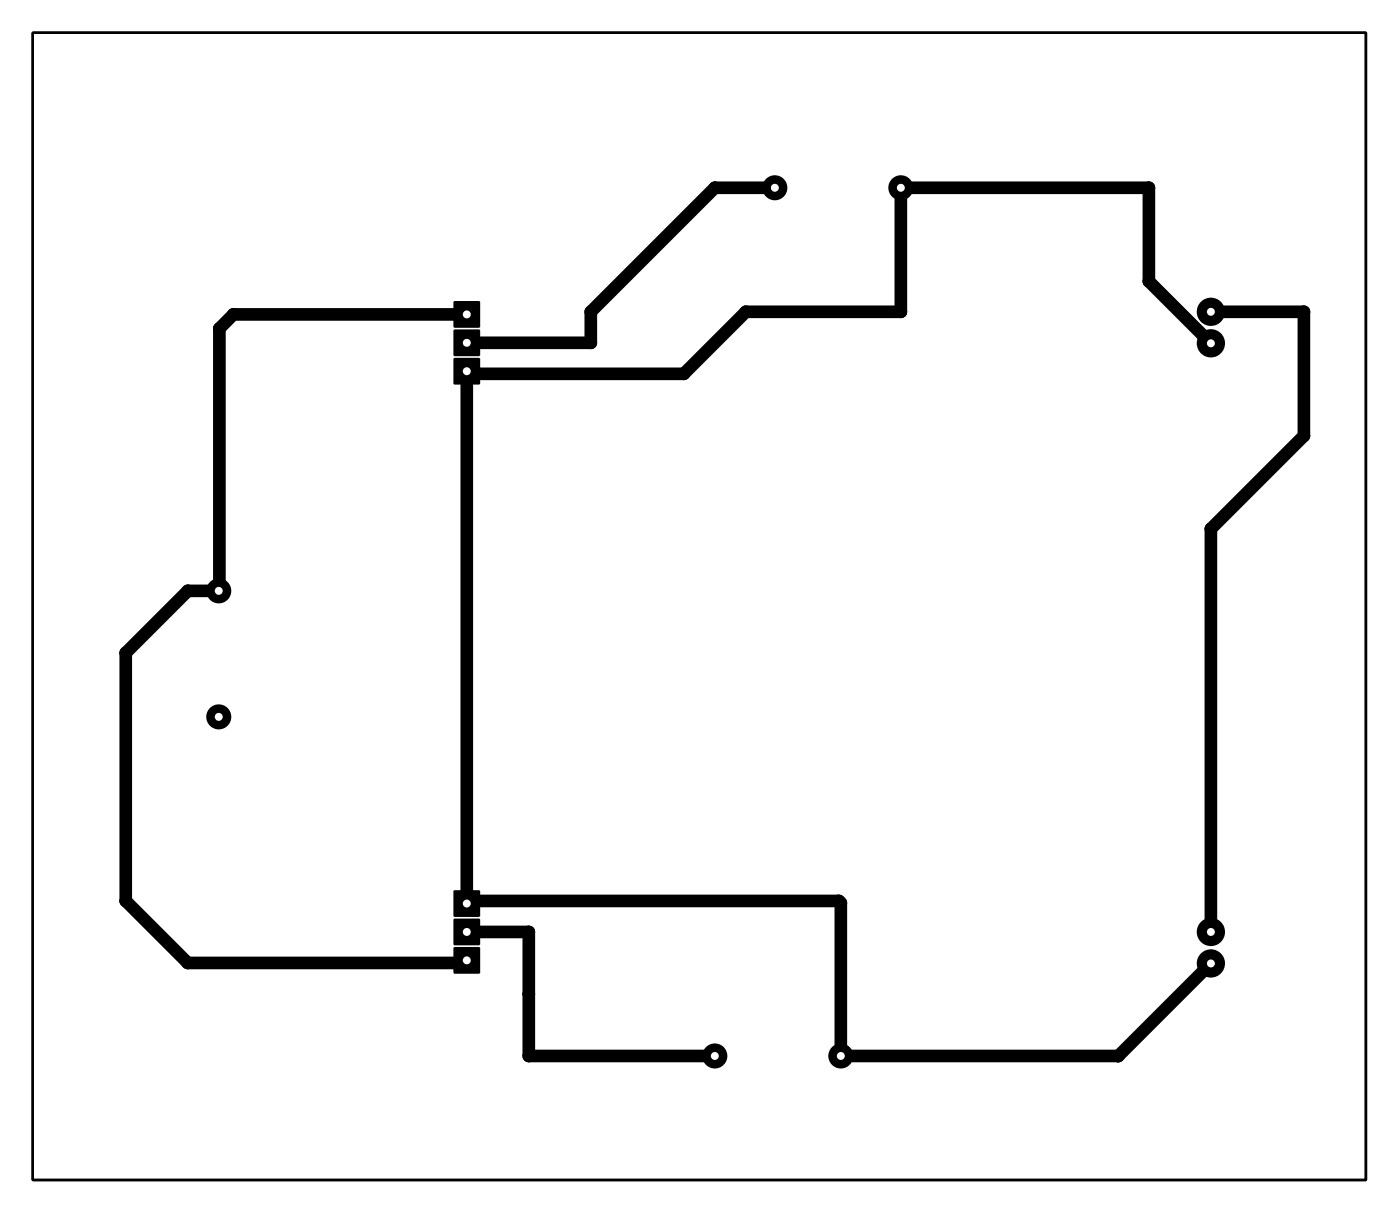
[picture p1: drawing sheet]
<svg xmlns="http://www.w3.org/2000/svg" width="113mm" height="98mm" viewBox="0 0 113 98" stroke-linecap="round" stroke-linejoin="round" font-family="sans-serif">
<g fill="#000">
<path d="M36.6 24.3h2.1v2.1h-2.1z" fill-rule="evenodd"/>
<path d="M36.6 26.6h2.1v2.1h-2.1z" fill-rule="evenodd"/>
<path d="M36.6 28.9h2.1v2l-2.1 .1z" fill-rule="evenodd"/>
<path d="M36.6 76.4h2.1v2l-2.1 .1z" fill-rule="evenodd"/>
<path d="M36.6 74.1h2.1v2.1h-2.1z" fill-rule="evenodd"/>
<path d="M36.6 71.8h2.1v2.1h-2.1z" fill-rule="evenodd"/>
<circle cx="57.6" cy="15.1" r=".51"/>
<circle cx="62.5" cy="15.1" r="1.01"/>
<circle cx="72.6" cy="15.1" r="1.01"/>
<circle cx="92.6" cy="15.1" r=".51"/>
<circle cx="17.7" cy="26.5" r=".51"/>
<circle cx="18.8" cy="25.3" r=".51"/>
<circle cx="37.8" cy="30.1" r=".51"/>
<circle cx="37.8" cy="30.1" r=".12"/>
<circle cx="47.6" cy="27.6" r=".51"/>
<circle cx="47.6" cy="25.1" r=".51"/>
<circle cx="55.1" cy="30.1" r=".51"/>
<circle cx="60.1" cy="25.1" r=".51"/>
<circle cx="72.6" cy="25.1" r=".51"/>
<circle cx="92.6" cy="22.7" r=".51"/>
<circle cx="97.6" cy="27.7" r="1.14"/>
<circle cx="97.6" cy="25.1" r="1.14"/>
<circle cx="97.6" cy="25.1" r="1.01"/>
<circle cx="105.1" cy="35.1" r=".51"/>
<circle cx="105.1" cy="25.1" r=".51"/>
<circle cx="10.1" cy="52.6" r=".51"/>
<circle cx="15.1" cy="47.6" r=".51"/>
<circle cx="17.6" cy="47.6" r="1.01"/>
<circle cx="17.6" cy="57.8" r="1.01"/>
<circle cx="17.7" cy="47.6" r=".51"/>
<circle cx="97.6" cy="42.6" r=".51"/>
<circle cx="10.1" cy="72.6" r=".51"/>
<circle cx="15.1" cy="77.6" r=".51"/>
<circle cx="37.4" cy="77.6" r=".51"/>
<circle cx="37.8" cy="72.6" r=".51"/>
<circle cx="42.6" cy="75.1" r=".51"/>
<circle cx="67.6" cy="72.6" r=".51"/>
<circle cx="67.8" cy="72.8" r=".51"/>
<circle cx="97.6" cy="75.1" r="1.14"/>
<circle cx="97.6" cy="77.7" r="1.14"/>
<circle cx="42.6" cy="85.1" r=".51"/>
<circle cx="42.6" cy="80.1" r=".51"/>
<circle cx="57.6" cy="85.1" r="1.01"/>
<circle cx="67.8" cy="85.1" r="1.01"/>
<circle cx="90.1" cy="85.1" r=".51"/>
<circle cx="90.2" cy="85.1" r=".51"/>
</g>
<path d="M2.6 2.6h107.5v92.5h-107.5z" fill="none" stroke="#000" stroke-width=".2"/>
<path d="M62.5 15.1h-4.9l-10 10v2.5h-10M37.6 25.3h-18.8l-1.1 1.2v21.1h-2.6l-5 5v20l5 5h22.3l.2-.2M37.6 29.9v42.9l.2-.2h29.8l.2 .2v12.3h22.4l7.4-7.4M97.6 25.1h7.5v10l-7.5 7.5v32.5M97.6 27.7l-5-5v-7.6h-20v10h-12.5l-5 5h-17.3M37.6 75.1h5v10h15" fill="none" stroke="#000" stroke-width="1"/>
<path d="M37.6 29.9l.2 .2" fill="none" stroke="#000" stroke-width=".25"/>
<circle cx="97.6" cy="25.1" r=".32" fill="#fff"/>
<circle cx="97.6" cy="27.7" r="1.01" fill="#000"/>
<circle cx="97.6" cy="27.7" r=".32" fill="#fff"/>
<circle cx="97.6" cy="75.1" r="1.01" fill="#000"/>
<circle cx="97.6" cy="75.1" r=".32" fill="#fff"/>
<circle cx="97.6" cy="77.7" r="1.01" fill="#000"/>
<circle cx="97.6" cy="77.7" r=".32" fill="#fff"/>
<path d="M36.7 24.4h1.9v1.9h-1.9z" fill="#000"/>
<circle cx="37.6" cy="25.3" r=".32" fill="#fff"/>
<path d="M36.7 26.7h1.9v1.9h-1.9z" fill="#000"/>
<circle cx="37.6" cy="27.6" r=".32" fill="#fff"/>
<path d="M36.7 29h1.9v1.9h-1.9z" fill="#000"/>
<circle cx="37.6" cy="29.9" r=".32" fill="#fff"/>
<circle cx="72.6" cy="15.1" r=".89" fill="#000"/>
<circle cx="72.6" cy="15.1" r=".32" fill="#fff"/>
<circle cx="62.5" cy="15.1" r=".89" fill="#000"/>
<circle cx="62.5" cy="15.1" r=".32" fill="#fff"/>
<circle cx="17.6" cy="47.6" r=".89" fill="#000"/>
<circle cx="17.6" cy="47.6" r=".32" fill="#fff"/>
<circle cx="17.6" cy="57.8" r=".89" fill="#000"/>
<circle cx="17.6" cy="57.8" r=".32" fill="#fff"/>
<circle cx="57.6" cy="85.1" r=".89" fill="#000"/>
<circle cx="57.6" cy="85.1" r=".32" fill="#fff"/>
<circle cx="67.8" cy="85.1" r=".89" fill="#000"/>
<circle cx="67.8" cy="85.1" r=".32" fill="#fff"/>
<path d="M36.7 76.5h1.9v1.9h-1.9z" fill="#000"/>
<circle cx="37.6" cy="77.4" r=".32" fill="#fff"/>
<path d="M36.7 74.2h1.9v1.9h-1.9z" fill="#000"/>
<circle cx="37.6" cy="75.1" r=".32" fill="#fff"/>
<path d="M36.7 71.9h1.9v1.9h-1.9z" fill="#000"/>
<circle cx="37.6" cy="72.8" r=".32" fill="#fff"/>
<path d="M2.6 2.6h107.5v92.5h-107.5z" fill="none" stroke="#000" stroke-width=".2"/>
</svg>
